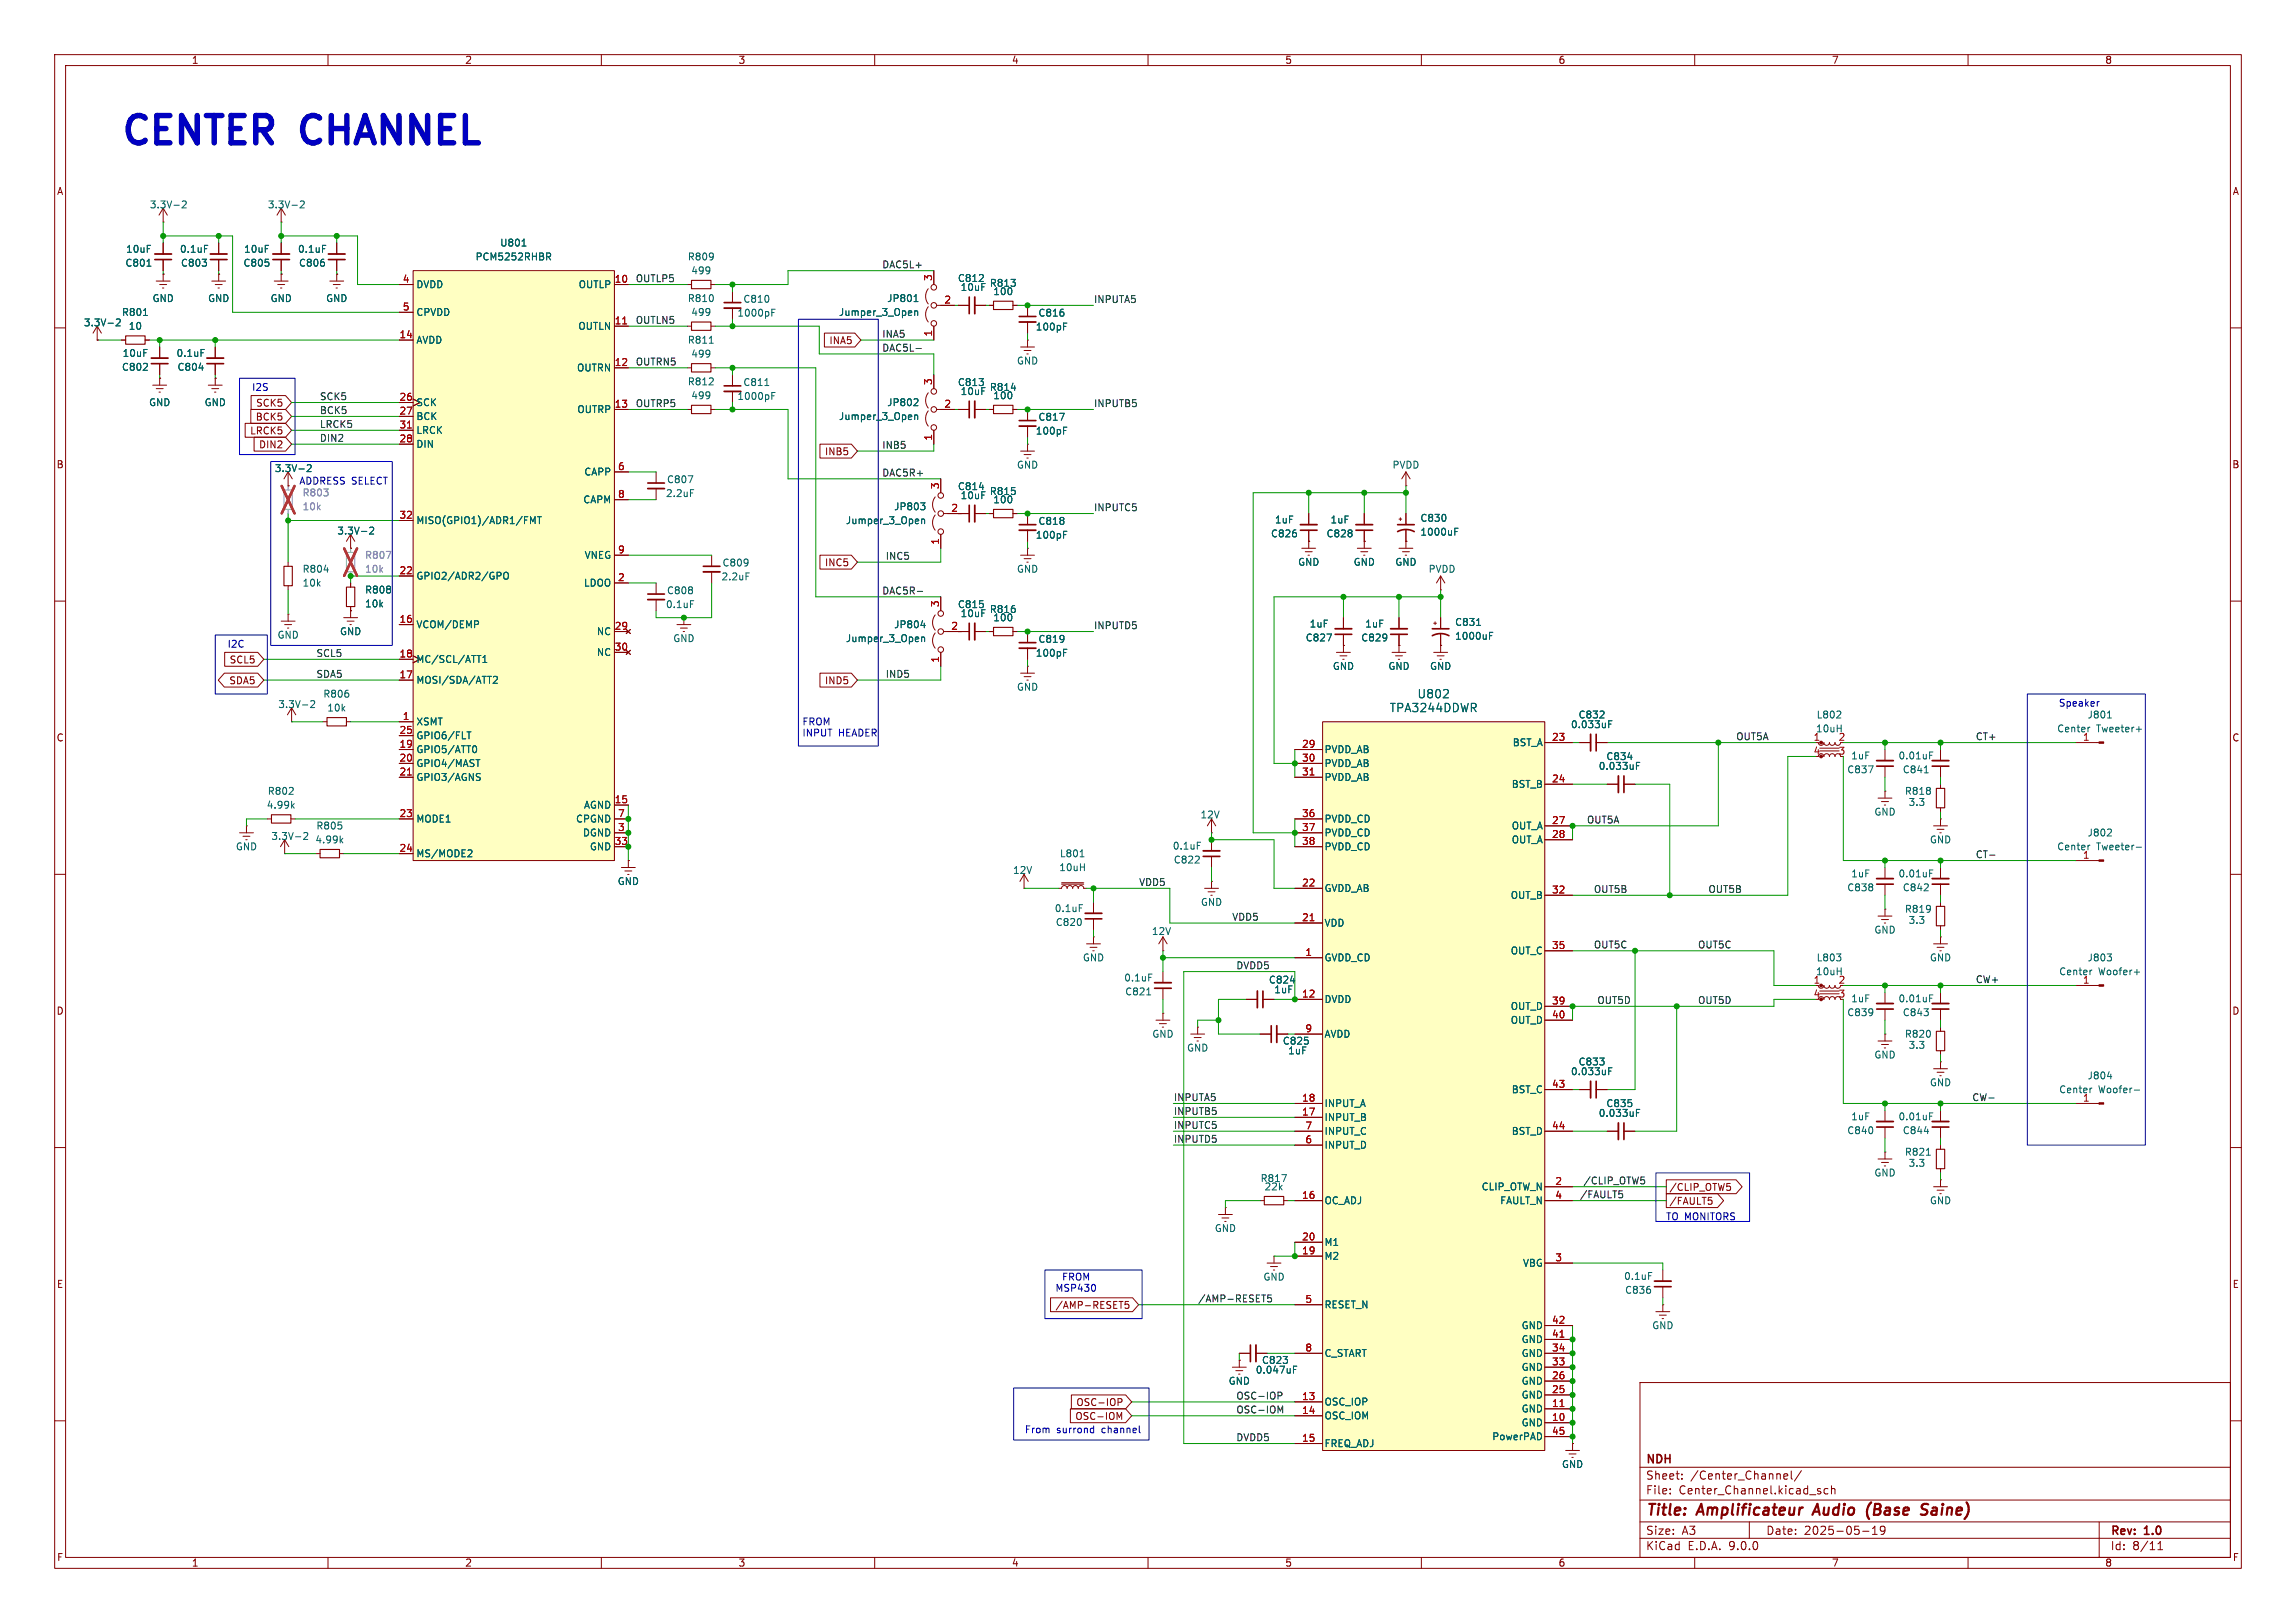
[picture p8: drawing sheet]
<svg xmlns="http://www.w3.org/2000/svg" width="420mm" height="297mm" viewBox="0 0 420 297" stroke-linecap="round" stroke-linejoin="round" font-family="sans-serif">
<defs><g id="words">
<g font-size="7" fill="#0000c2">
<text x="21.5" y="27.9">CENTER</text>
<text x="55.4" y="27.9">CHANNEL</text>
</g>
<g font-size="2.8" fill="#840000">
<text x="301" y="277.9">Title:</text>
<text x="310.6" y="277.9">Amplificateur</text>
<text x="332.7" y="277.9">Audio</text>
<text x="343.1" y="277.9">(Base</text>
<text x="353.9" y="277.9">Saine)</text>
</g>
<g font-size="2.1" fill="#006464">
<text x="254.1" y="130.5">TPA3244DDWR</text>
<text x="259.2" y="128">U802</text>
</g>
<g font-size="2.1" fill="#840000">
<text x="301" y="268.2">NDH</text>
<text x="301" y="273.7">File:</text>
<text x="301" y="271">Sheet:</text>
<text x="307.1" y="273.7">Center_Channel.kicad_sch</text>
<text x="309.2" y="271">/Center_Channel/</text>
<text x="301" y="281.1">Size:</text>
<text x="307.6" y="281.1">A3</text>
<text x="323" y="281.1">Date:</text>
<text x="330" y="281.1">2025-05-19</text>
<text x="386" y="281.3">Rev:</text>
<text x="392.4" y="281.3">1.0</text>
<text x="301" y="283.9">KiCad</text>
<text x="308.7" y="283.9">E.D.A.</text>
<text x="316.3" y="283.9">9.0.0</text>
<text x="386" y="283.9">Id:</text>
<text x="390.1" y="283.9">8/11</text>
</g>
<g font-size="1.8" fill="#840000">
<text x="35" y="11.9">1</text>
<text x="85" y="11.9">2</text>
<text x="135" y="11.9">3</text>
<text x="185" y="11.9">4</text>
<text x="235" y="11.9">5</text>
<text x="285" y="11.9">6</text>
<text x="335" y="11.9">7</text>
<text x="385" y="11.9">8</text>
<text x="10.3" y="35.9">A</text>
<text x="408.3" y="35.9">A</text>
<text x="151.6" y="63.2">INA5</text>
<text x="46.7" y="77.2">BCK5</text>
<text x="46.7" y="74.6">SCK5</text>
<text x="45.7" y="79.7">LRCK5</text>
<text x="47.3" y="82.2">DIN2</text>
<text x="150.8" y="83.5">INB5</text>
<text x="10.3" y="85.9">B</text>
<text x="408.2" y="85.9">B</text>
<text x="150.8" y="103.8">INC5</text>
<text x="41.9" y="125.4">SDA5</text>
<text x="41.9" y="121.6">SCL5</text>
<text x="150.8" y="125.4">IND5</text>
<text x="10.3" y="135.9">C</text>
<text x="408.2" y="135.9">C</text>
<text x="10.3" y="185.9">D</text>
<text x="408.2" y="185.9">D</text>
<text x="305.3" y="220.7">/FAULT5</text>
<text x="305.3" y="218.1">/CLIP_OTW5</text>
<text x="10.3" y="235.9">E</text>
<text x="193" y="239.7">/AMP-RESET5</text>
<text x="408.3" y="235.9">E</text>
<text x="196.8" y="257.5">OSC-IOP</text>
<text x="196.6" y="260">OSC-IOM</text>
<text x="10.3" y="285.9">F</text>
<text x="35" y="286.9">1</text>
<text x="85" y="286.9">2</text>
<text x="135" y="286.9">3</text>
<text x="185" y="286.9">4</text>
<text x="235" y="286.9">5</text>
<text x="285" y="286.9">6</text>
<text x="335" y="286.9">7</text>
<text x="385" y="286.9">8</text>
<text x="408.3" y="285.9">F</text>
</g>
<g font-size="1.8" fill="#006464">
<text x="27.3" y="38.3">3.3V-2</text>
<text x="48.9" y="38.3">3.3V-2</text>
<text x="23" y="46.5">10uF</text>
<text x="32.8" y="46.5">0.1uF</text>
<text x="44.6" y="46.5">10uF</text>
<text x="54.4" y="46.5">0.1uF</text>
<text x="86.9" y="47.9">PCM5252RHBR</text>
<text x="91.4" y="45.3">U801</text>
<text x="125.7" y="47.9">R809</text>
<text x="22.8" y="49">C801</text>
<text x="33" y="49">C803</text>
<text x="44.4" y="49">C805</text>
<text x="54.6" y="49">C806</text>
<text x="76.1" y="52.9">DVDD</text>
<text x="105.8" y="52.9">OUTLP</text>
<text x="126.4" y="50.4">499</text>
<text x="175.1" y="51.8">C812</text>
<text x="175.6" y="53.4">10uF</text>
<text x="181" y="52.7">R813</text>
<text x="15.2" y="59.9">3.3V-2</text>
<text x="22.2" y="58">R801</text>
<text x="27.8" y="55.5">GND</text>
<text x="38" y="55.5">GND</text>
<text x="49.4" y="55.5">GND</text>
<text x="59.6" y="55.5">GND</text>
<text x="76.1" y="58">CPVDD</text>
<text x="125.7" y="55.5">R810</text>
<text x="126.4" y="58">499</text>
<text x="134.8" y="58.1">1000pF</text>
<text x="135.9" y="55.6">C810</text>
<text x="153.4" y="58">Jumper_3_Open</text>
<text x="162.2" y="55.5">JP801</text>
<text x="181.6" y="54.2">100</text>
<text x="189.9" y="58.1">C816</text>
<text x="22.3" y="65.5">10uF</text>
<text x="23.5" y="60.6">10</text>
<text x="32.2" y="65.5">0.1uF</text>
<text x="76.1" y="63.1">AVDD</text>
<text x="105.7" y="60.6">OUTLN</text>
<text x="125.7" y="63.1">R811</text>
<text x="126.4" y="65.6">499</text>
<text x="189.4" y="60.7">100pF</text>
<text x="22.2" y="68">C802</text>
<text x="32.4" y="68">C804</text>
<text x="105.5" y="68.2">OUTRN</text>
<text x="125.7" y="70.7">R812</text>
<text x="135.9" y="70.8">C811</text>
<text x="175.1" y="70.8">C813</text>
<text x="181" y="71.7">R814</text>
<text x="185.9" y="66.9">GND</text>
<text x="27.2" y="74.5">GND</text>
<text x="37.3" y="74.5">GND</text>
<text x="76.1" y="74.5">SCK</text>
<text x="76.1" y="77.1">BCK</text>
<text x="105.5" y="75.8">OUTRP</text>
<text x="126.4" y="73.3">499</text>
<text x="134.8" y="73.4">1000pF</text>
<text x="153.4" y="77.1">Jumper_3_Open</text>
<text x="162.2" y="74.5">JP802</text>
<text x="175.6" y="72.5">10uF</text>
<text x="181.6" y="73.3">100</text>
<text x="189.9" y="77.2">C817</text>
<text x="76.1" y="79.6">LRCK</text>
<text x="76.1" y="82.1">DIN</text>
<text x="189.4" y="79.7">100pF</text>
<text x="50.2" y="86.6">3.3V-2</text>
<text x="106.8" y="87.2">CAPP</text>
<text x="121.9" y="88.6">C807</text>
<text x="175.1" y="89.9">C814</text>
<text x="185.9" y="86">GND</text>
<text x="254.6" y="86">PVDD</text>
<text x="106.6" y="92.3">CAPM</text>
<text x="121.7" y="91.2">2.2uF</text>
<text x="163.5" y="93.6">JP803</text>
<text x="175.6" y="91.5">10uF</text>
<text x="181" y="90.8">R815</text>
<text x="181.6" y="92.3">100</text>
<text x="233.1" y="96">1uF</text>
<text x="243.3" y="96">1uF</text>
<text x="259.7" y="95.7">C830</text>
<text x="61.6" y="98">3.3V-2</text>
<text x="76.1" y="96.1">MISO(GPIO1)/ADR1/FMT</text>
<text x="154.6" y="96.1">Jumper_3_Open</text>
<text x="189.4" y="98.8">100pF</text>
<text x="189.9" y="96.2">C818</text>
<text x="232.4" y="98.5">C826</text>
<text x="242.6" y="98.5">C828</text>
<text x="259.7" y="98.2">1000uF</text>
<text x="55.3" y="105">R804</text>
<text x="55.3" y="107.5">10k</text>
<text x="76.1" y="106.3">GPIO2/ADR2/GPO</text>
<text x="106.7" y="107.5">LDOO</text>
<text x="106.8" y="102.5">VNEG</text>
<text x="131.9" y="106.4">2.2uF</text>
<text x="132.1" y="103.9">C809</text>
<text x="185.9" y="105">GND</text>
<text x="237.4" y="103.7">GND</text>
<text x="247.5" y="103.7">GND</text>
<text x="255.1" y="103.7">GND</text>
<text x="261.2" y="105">PVDD</text>
<text x="66.7" y="108.8">R808</text>
<text x="66.7" y="111.4">10k</text>
<text x="121.7" y="111.5">0.1uF</text>
<text x="121.9" y="108.9">C808</text>
<text x="175.1" y="111.5">C815</text>
<text x="175.6" y="113.1">10uF</text>
<text x="181" y="112.4">R816</text>
<text x="181.6" y="113.9">100</text>
<text x="50.7" y="117.1">GND</text>
<text x="62.1" y="116.4">GND</text>
<text x="76.1" y="115.2">VCOM/DEMP</text>
<text x="109.1" y="116.4">NC</text>
<text x="123.1" y="117.7">GND</text>
<text x="154.6" y="117.7">Jumper_3_Open</text>
<text x="163.5" y="115.2">JP804</text>
<text x="189.9" y="117.8">C819</text>
<text x="238.7" y="117.6">C827</text>
<text x="239.5" y="115">1uF</text>
<text x="248.9" y="117.6">C829</text>
<text x="249.6" y="115">1uF</text>
<text x="266.1" y="114.7">C831</text>
<text x="266.1" y="117.3">1000uF</text>
<text x="76.1" y="121.5">MC/SCL/ATT1</text>
<text x="76.1" y="125.3">MOSI/SDA/ATT2</text>
<text x="109.1" y="120.2">NC</text>
<text x="189.4" y="120.4">100pF</text>
<text x="243.7" y="122.8">GND</text>
<text x="253.9" y="122.8">GND</text>
<text x="261.5" y="122.8">GND</text>
<text x="50.8" y="129.8">3.3V-2</text>
<text x="59" y="127.9">R806</text>
<text x="59.8" y="130.4">10k</text>
<text x="185.9" y="126.6">GND</text>
<text x="288.7" y="131.7">C832</text>
<text x="332.2" y="131.7">L802</text>
<text x="381.8" y="131.7">J801</text>
<text x="76.1" y="132.9">XSMT</text>
<text x="76.1" y="135.5">GPIO6/FLT</text>
<text x="276.6" y="136.8">BST_A</text>
<text x="287.3" y="133.5">0.033uF</text>
<text x="332.1" y="134.2">10uH</text>
<text x="376.2" y="134.2">Center</text>
<text x="380.9" y="135.6">1</text>
<text x="383.5" y="134.2">Tweeter+</text>
<text x="76.1" y="138">GPIO5/ATT0</text>
<text x="76.1" y="140.6">GPIO4/MAST</text>
<text x="76.1" y="143.1">GPIO3/AGNS</text>
<text x="242.2" y="138">PVDD_AB</text>
<text x="242.2" y="140.6">PVDD_AB</text>
<text x="242.2" y="143.1">PVDD_AB</text>
<text x="292.3" y="141.1">0.033uF</text>
<text x="293.7" y="139.3">C834</text>
<text x="337.8" y="141.7">C837</text>
<text x="338.5" y="139.2">1uF</text>
<text x="347.2" y="139.2">0.01uF</text>
<text x="348" y="141.7">C841</text>
<text x="48.7" y="148.2">4.99k</text>
<text x="48.9" y="145.6">R802</text>
<text x="106.7" y="148.2">AGND</text>
<text x="219.5" y="150">12V</text>
<text x="276.4" y="144.4">BST_B</text>
<text x="342.8" y="149.5">GND</text>
<text x="348.4" y="145.6">R818</text>
<text x="349" y="147.7">3.3</text>
<text x="43" y="155.8">GND</text>
<text x="49.5" y="153.9">3.3V-2</text>
<text x="57.6" y="154.5">4.99k</text>
<text x="57.8" y="152">R805</text>
<text x="76.1" y="150.7">MODE1</text>
<text x="105.3" y="150.7">CPGND</text>
<text x="106.5" y="153.3">DGND</text>
<text x="107.8" y="155.8">GND</text>
<text x="214.4" y="155.7">0.1uF</text>
<text x="242.2" y="150.7">PVDD_CD</text>
<text x="242.2" y="153.3">PVDD_CD</text>
<text x="242.2" y="155.8">PVDD_CD</text>
<text x="276.4" y="152">OUT_A</text>
<text x="276.4" y="154.5">OUT_A</text>
<text x="352.9" y="154.5">GND</text>
<text x="376.2" y="155.8">Center</text>
<text x="381.8" y="153.3">J802</text>
<text x="383.5" y="155.8">Tweeter-</text>
<text x="76.1" y="157.1">MS/MODE2</text>
<text x="185.2" y="160.1">12V</text>
<text x="193.7" y="159.6">10uH</text>
<text x="193.8" y="157.1">L801</text>
<text x="214.6" y="158.2">C822</text>
<text x="338.5" y="160.8">1uF</text>
<text x="347.2" y="160.8">0.01uF</text>
<text x="380.9" y="157.2">1</text>
<text x="112.9" y="162.2">GND</text>
<text x="192.8" y="167.1">0.1uF</text>
<text x="219.6" y="166">GND</text>
<text x="242.2" y="163.4">GVDD_AB</text>
<text x="276.3" y="164.7">OUT_B</text>
<text x="337.8" y="163.3">C838</text>
<text x="348" y="163.3">C842</text>
<text x="348.4" y="167.2">R819</text>
<text x="193" y="169.6">C820</text>
<text x="210.6" y="171.3">12V</text>
<text x="242.2" y="169.8">VDD</text>
<text x="342.8" y="171">GND</text>
<text x="349" y="169.3">3.3</text>
<text x="198" y="176.1">GND</text>
<text x="205.5" y="179.8">0.1uF</text>
<text x="242.2" y="176.1">GVDD_CD</text>
<text x="276.3" y="174.9">OUT_C</text>
<text x="332.1" y="178.7">10uH</text>
<text x="332.2" y="176.1">L803</text>
<text x="352.9" y="176.1">GND</text>
<text x="376.6" y="178.7">Center</text>
<text x="381.8" y="176.1">J803</text>
<text x="383.9" y="178.7">Woofer+</text>
<text x="205.7" y="182.3">C821</text>
<text x="232" y="180.2">C824</text>
<text x="233" y="182">1uF</text>
<text x="242.2" y="183.7">DVDD</text>
<text x="276.3" y="185">OUT_D</text>
<text x="338.5" y="183.6">1uF</text>
<text x="347.2" y="183.6">0.01uF</text>
<text x="380.9" y="180.1">1</text>
<text x="210.7" y="190.1">GND</text>
<text x="234.6" y="191.4">C825</text>
<text x="242.2" y="190.1">AVDD</text>
<text x="276.3" y="187.6">OUT_D</text>
<text x="337.8" y="186.2">C839</text>
<text x="348" y="186.2">C843</text>
<text x="348.4" y="190.1">R820</text>
<text x="217" y="192.6">GND</text>
<text x="235.5" y="193.1">1uF</text>
<text x="287.3" y="197">0.033uF</text>
<text x="288.7" y="195.2">C833</text>
<text x="342.8" y="193.9">GND</text>
<text x="349" y="192.1">3.3</text>
<text x="381.8" y="197.7">J804</text>
<text x="242.2" y="202.8">INPUT_A</text>
<text x="276.4" y="200.3">BST_C</text>
<text x="293.7" y="202.8">C835</text>
<text x="352.9" y="199">GND</text>
<text x="376.6" y="200.3">Center</text>
<text x="380.9" y="201.7">1</text>
<text x="383.9" y="200.3">Woofer-</text>
<text x="242.2" y="205.3">INPUT_B</text>
<text x="242.2" y="207.9">INPUT_C</text>
<text x="276.4" y="207.9">BST_D</text>
<text x="292.3" y="204.6">0.033uF</text>
<text x="337.8" y="207.7">C840</text>
<text x="338.5" y="205.2">1uF</text>
<text x="347.2" y="205.2">0.01uF</text>
<text x="348" y="207.7">C844</text>
<text x="242.2" y="210.4">INPUT_D</text>
<text x="342.8" y="215.5">GND</text>
<text x="348.4" y="211.7">R821</text>
<text x="349" y="213.7">3.3</text>
<text x="230.5" y="216.5">R817</text>
<text x="231.2" y="218">22k</text>
<text x="242.2" y="220.6">OC_ADJ</text>
<text x="270.9" y="218">CLIP_OTW_N</text>
<text x="274.3" y="220.6">FAULT_N</text>
<text x="352.9" y="220.6">GND</text>
<text x="222.1" y="225.7">GND</text>
<text x="242.2" y="228.2">M1</text>
<text x="242.2" y="230.7">M2</text>
<text x="278.5" y="232">VBG</text>
<text x="231" y="234.5">GND</text>
<text x="242.2" y="239.6">RESET_N</text>
<text x="297" y="234.4">0.1uF</text>
<text x="297.2" y="237">C836</text>
<text x="278.2" y="243.4">GND</text>
<text x="278.2" y="246">GND</text>
<text x="302.1" y="243.4">GND</text>
<text x="229.6" y="251.6">0.047uF</text>
<text x="230.7" y="249.8">C823</text>
<text x="242.2" y="248.5">C_START</text>
<text x="278.2" y="248.5">GND</text>
<text x="278.2" y="251.1">GND</text>
<text x="224.7" y="253.6">GND</text>
<text x="242.2" y="257.4">OSC_IOP</text>
<text x="278.2" y="253.6">GND</text>
<text x="278.2" y="256.1">GND</text>
<text x="242.2" y="259.9">OSC_IOM</text>
<text x="272.9" y="263.8">PowerPAD</text>
<text x="278.2" y="258.7">GND</text>
<text x="278.2" y="261.2">GND</text>
<text x="242.2" y="265">FREQ_ADJ</text>
<text x="285.6" y="268.8">GND</text>
</g>
<g font-size="1.8" fill="#a90000">
<text x="73.6" y="51.8">4</text>
<text x="112.4" y="51.8">10</text>
<text x="170.6" y="51.5" transform="rotate(-90 170.6 51.5)">3</text>
<text x="73.6" y="56.9">5</text>
<text x="112.4" y="59.4">11</text>
<text x="172.6" y="55.6">2</text>
<text x="73" y="62">14</text>
<text x="170.6" y="61.7" transform="rotate(-90 170.6 61.7)">1</text>
<text x="112.4" y="67.1">12</text>
<text x="170.6" y="70.6" transform="rotate(-90 170.6 70.6)">3</text>
<text x="73" y="73.4">26</text>
<text x="73" y="75.9">27</text>
<text x="112.4" y="74.7">13</text>
<text x="172.6" y="74.7">2</text>
<text x="73" y="78.5">31</text>
<text x="73" y="81">28</text>
<text x="170.6" y="80.7" transform="rotate(-90 170.6 80.7)">1</text>
<text x="113" y="86.1">6</text>
<text x="171.8" y="89.6" transform="rotate(-90 171.8 89.6)">3</text>
<text x="73" y="95">32</text>
<text x="113" y="91.2">8</text>
<text x="173.9" y="93.7">2</text>
<text x="113" y="101.3">9</text>
<text x="171.8" y="99.8" transform="rotate(-90 171.8 99.8)">1</text>
<text x="73" y="105.2">22</text>
<text x="113" y="106.4">2</text>
<text x="171.8" y="111.2" transform="rotate(-90 171.8 111.2)">3</text>
<text x="73" y="114">16</text>
<text x="112.4" y="115.3">29</text>
<text x="112.4" y="119.1">30</text>
<text x="173.9" y="115.3">2</text>
<text x="73" y="120.4">18</text>
<text x="73" y="124.2">17</text>
<text x="171.8" y="121.4" transform="rotate(-90 171.8 121.4)">1</text>
<text x="73.6" y="131.8">1</text>
<text x="73" y="134.4">25</text>
<text x="73" y="136.9">19</text>
<text x="238.1" y="136.9">29</text>
<text x="283.8" y="135.6">23</text>
<text x="331.7" y="135.6">1</text>
<text x="336.2" y="135.6">2</text>
<text x="73" y="139.4">20</text>
<text x="73" y="142">21</text>
<text x="238.1" y="139.4">30</text>
<text x="238.1" y="142">31</text>
<text x="283.8" y="143.3">24</text>
<text x="331.7" y="138.2">4</text>
<text x="336.2" y="138.2">3</text>
<text x="73" y="149.6">23</text>
<text x="112.4" y="147.1">15</text>
<text x="113" y="149.6">7</text>
<text x="238.1" y="149.6">36</text>
<text x="73" y="156">24</text>
<text x="112.4" y="154.7">33</text>
<text x="113" y="152.1">3</text>
<text x="238.1" y="152.1">37</text>
<text x="238.1" y="154.7">38</text>
<text x="283.8" y="150.9">27</text>
<text x="283.8" y="153.4">28</text>
<text x="238.1" y="162.3">22</text>
<text x="283.8" y="163.6">32</text>
<text x="238.1" y="168.7">21</text>
<text x="283.8" y="173.7">35</text>
<text x="238.7" y="175">1</text>
<text x="238.1" y="182.6">12</text>
<text x="283.8" y="183.9">39</text>
<text x="331.7" y="180.1">1</text>
<text x="331.7" y="182.6">4</text>
<text x="336.2" y="180.1">2</text>
<text x="336.2" y="182.6">3</text>
<text x="238.7" y="189">9</text>
<text x="283.8" y="186.4">40</text>
<text x="238.1" y="201.7">18</text>
<text x="283.8" y="199.1">43</text>
<text x="238.1" y="204.2">17</text>
<text x="238.7" y="206.8">7</text>
<text x="238.7" y="209.3">6</text>
<text x="283.8" y="206.8">44</text>
<text x="238.1" y="219.5">16</text>
<text x="284.4" y="216.9">2</text>
<text x="284.4" y="219.5">4</text>
<text x="238.1" y="227.1">20</text>
<text x="238.1" y="229.6">19</text>
<text x="284.4" y="230.9">3</text>
<text x="238.7" y="238.5">5</text>
<text x="283.8" y="242.3">42</text>
<text x="283.8" y="244.9">41</text>
<text x="238.7" y="247.4">8</text>
<text x="283.8" y="247.4">34</text>
<text x="283.8" y="249.9">33</text>
<text x="238.1" y="256.3">13</text>
<text x="283.8" y="252.5">26</text>
<text x="283.8" y="255">25</text>
<text x="283.8" y="257.6">11</text>
<text x="238.1" y="258.8">14</text>
<text x="238.1" y="263.9">15</text>
<text x="283.8" y="260.1">10</text>
<text x="283.8" y="262.6">45</text>
</g>
<g font-size="1.8" fill="#0f0f0f">
<text x="116.2" y="51.7">OUTLP5</text>
<text x="161.3" y="49.2">DAC5L+</text>
<text x="116.2" y="59.3">OUTLN5</text>
<text x="200" y="55.5">INPUTA5</text>
<text x="161.3" y="64.4">DAC5L-</text>
<text x="161.3" y="61.9">INA5</text>
<text x="116.2" y="67">OUTRN5</text>
<text x="58.4" y="75.9">BCK5</text>
<text x="58.4" y="73.3">SCK5</text>
<text x="116.2" y="74.6">OUTRP5</text>
<text x="200" y="74.6">INPUTB5</text>
<text x="58.4" y="78.4">LRCK5</text>
<text x="58.4" y="80.9">DIN2</text>
<text x="161.3" y="82.2">INB5</text>
<text x="161.3" y="87.3">DAC5R+</text>
<text x="200" y="93.6">INPUTC5</text>
<text x="161.9" y="102.5">INC5</text>
<text x="161.3" y="108.9">DAC5R-</text>
<text x="200" y="115.2">INPUTD5</text>
<text x="57.8" y="120.3">SCL5</text>
<text x="57.8" y="124.1">SDA5</text>
<text x="161.9" y="124.1">IND5</text>
<text x="317.5" y="135.5">OUT5A</text>
<text x="361.3" y="135.5">CT+</text>
<text x="290.2" y="150.8">OUT5A</text>
<text x="361.3" y="157.1">CT-</text>
<text x="208.3" y="162.2">VDD5</text>
<text x="291.5" y="163.5">OUT5B</text>
<text x="312.4" y="163.5">OUT5B</text>
<text x="225.3" y="168.6">VDD5</text>
<text x="291.5" y="173.6">OUT5C</text>
<text x="310.5" y="173.6">OUT5C</text>
<text x="226.1" y="177.5">DVDD5</text>
<text x="361.3" y="180">CW+</text>
<text x="292.1" y="183.8">OUT5D</text>
<text x="310.5" y="183.8">OUT5D</text>
<text x="214.6" y="201.6">INPUTA5</text>
<text x="360.7" y="201.6">CW-</text>
<text x="214.6" y="204.1">INPUTB5</text>
<text x="214.6" y="209.2">INPUTD5</text>
<text x="214.6" y="206.7">INPUTC5</text>
<text x="288.9" y="219.4">/FAULT5</text>
<text x="289.6" y="216.8">/CLIP_OTW5</text>
<text x="219.1" y="238.4">/AMP-RESET5</text>
<text x="226.1" y="256.2">OSC-IOP</text>
<text x="226.1" y="263.8">DVDD5</text>
<text x="226.1" y="258.7">OSC-IOM</text>
</g>
<g font-size="1.8" fill="#0000c2">
<text x="46" y="71.7">I2S</text>
<text x="54.7" y="88.9">ADDRESS SELECT</text>
<text x="41.5" y="118.7">I2C</text>
<text x="376.5" y="129.5">Speaker</text>
<text x="146.7" y="132.9">FROM</text>
<text x="146.7" y="135">INPUT</text>
<text x="153.4" y="135">HEADER</text>
<text x="304.7" y="223.5">TO MONITORS</text>
<text x="193" y="236.6">MSP430</text>
<text x="194.2" y="234.5">FROM</text>
<text x="187.4" y="262.5">From</text>
<text x="193.3" y="262.5">surrond</text>
<text x="201.6" y="262.5">channel</text>
</g>
<g font-size="1.8" fill="#989898">
<text x="55.3" y="91">R803</text>
<text x="55.3" y="93.6">10k</text>
<text x="66.7" y="102.5">R807</text>
<text x="66.7" y="105">10k</text>
</g>
</g></defs>
<g fill="none" stroke="#840000" stroke-width=".18">
<path d="M10 10h400v277h-400zM12 12h396v273h-396zM60 10v2M110 10v2M160 10v2M210 10v2M260 10v2M310 10v2M360 10v2M29.8 38.1l-.7 1.3M29.8 38.1l.8 1.3M29.8 38.1v2.5"/>
<path d="M51.4 38.1l-.7 1.3M51.4 38.1l.8 1.3M51.4 38.1v2.5M29.8 40.6h.1M50.2 51.4h2.5M50.8 52.1h1.3M51.3 52.7h.3M51.4 40.6h.1M51.4 50.2h.1M51.4 44.5v2M51.4 47.5v2M51.4 50.2v1.2"/>
<path d="M60.3 51.4h2.6M61 52.1h1.2M61.5 52.7h.2M61.6 50.2h.1M61.6 44.5v2M61.6 47.5v2M61.6 50.2v1.2M125.7 59.7h.8M130 59.7h.8M134 53.3v2.1M134 56.4v2M10 60h2"/>
<path d="M125.7 67.3h.8M125.7 74.9h.8M130 67.3h.8M130 74.9h.8M134 68.6v2M134 71.6v2.1M408 60h2M120 86.4v2M120 89.4v2M171.1 94.2a2.26 2.26 0 0 0 0 2.8M171.1 90.9a2.26 2.26 0 0 0 0 2.8M172.1 87.6v2.6"/>
<path d="M172.1 97.8v2.5M172.6 94h3.3M181 94h.7M185.3 94h.8M255.9 95h.5M256.2 94.7v.6M257.2 88.9h.1M257.2 86.4l-.8 1.2M257.2 86.4l.7 1.2M257.2 86.4v2.5M257.2 94v2M257.2 97v2.1"/>
<path d="M10 110h2M120 106.7v2M120 109.7v2.1M123.8 114.3h2.6M124.5 114.9h1.2M125 115.6h.2M125.1 113h.1M125.1 113v1.3M130.2 101.6v2M130.2 104.6v2.1M171.1 115.8a2.26 2.26 0 0 0 0 2.8M171.1 112.5a2.26 2.26 0 0 0 0 2.8"/>
<path d="M172.1 109.2v2.6M172.1 119.4v2.5M172.6 115.6h3.3M186.7 101.6h2.5M187.3 102.2h1.3M187.8 102.9h.3M188 100.3h.1M188 100.3v1.3M244.5 119.4h2.5M245.7 118.1h.1M245.7 113v2.1M245.7 116.1v3.3"/>
<path d="M254.6 119.4h2.6M255.9 118.1h.1M255.9 113v2.1M255.9 116.1v3.3M262.3 119.4h2.5M263.5 118.1h.1M263.5 118.1v1.3M408 110h2M53.3 132.1h.1M53.3 129.5l-.7 1.3M53.3 129.5l.8 1.3M53.3 129.5v2.6"/>
<path d="M59.1 132.1h.7M63.4 132.1h.7M245.1 120h1.3M245.6 120.7h.3M255.3 120h1.2M255.8 120.7h.2M262.9 120h1.3M263.4 120.7h.3M379.7 135.9h4.2M10 160h2M43.8 152.4h2.6M44.4 153h1.3"/>
<path d="M45 153.7h.2M45.1 151.1h.1M45.1 151.1v1.3M48.9 149.9h.8M52.1 156.2h.1M52.1 153.7l-.8 1.2M52.1 153.7l.7 1.2M52.1 153.7v2.5M53.2 149.9h.8M57.8 156.2h.7M62.1 156.2h.8M113.7 158.8h2.5"/>
<path d="M114.3 159.4h1.3M114.9 157.5h.1M114.9 157.5v1.3M355 158.8v2M379.7 157.5h4.2M408 160h2M114.8 160h.3M343.5 167.6h2.6M344.2 168.3h1.2M344.7 168.9h.2M344.8 166.4h.1M344.8 166.4v1.2"/>
<path d="M353.7 172.7h2.5M354.3 173.4h1.3M354.8 174h.3M355 171.5h.1M355 161.8v2M355 171.5v1.2M217.8 189.2h2.5M218.4 189.9h1.3M218.9 190.5h.3M219.1 188h.1M219.1 188v1.2M228 182.9h2"/>
<path d="M230.5 189.2h2M231 182.9h2M233.6 189.2h2M288.9 199.4h2.1M292 199.4h2M332.6 180.3l.2 .4 .3 .1 .4-.1 .1-.4 .1 .4 .4 .1 .4-.1 .1-.4 .4 .5h.4l.3-.5 .1 .4 .5 .1 .3-.1 .1-.4M332.6 182.9l.2-.4 .3-.1 .4 .1 .1 .4 .1-.3 .3-.2 .5 .1 .1 .4 .3-.4 .4-.1 .4 .5 .1-.4 .5-.1 .3 .2 .1 .3M332.9 181.4h3.5M332.9 181.9h3.5M343.5 190.5h2.6M344.2 191.1h1.2M344.7 191.8h.2"/>
<path d="M344.8 189.2h.1M344.8 181.6v2M344.8 184.7v2M344.8 189.2v1.3M353.7 195.6h2.5M354.3 196.2h1.3M354.8 196.9h.3M355 194.3h.1M355 181.6v2M355 184.7v2M355 188v.7M355 192.3v.7"/>
<path d="M355 194.3v1.3M379.7 180.3h4.2M10 210h2M294 207h2M297.1 207h2M343.5 212.1h2.6M344.2 212.7h1.2M344.7 213.4h.2M344.8 210.8h.1M344.8 203.2v2M344.8 206.2v2.1M344.8 210.8v1.3"/>
<path d="M379.7 201.9h4.2M408 210h2M231.8 231.1h2.5M232.4 231.8h1.3M232.9 232.4h.3M233 229.9h.1M233 229.9v1.2M304.2 238.8h.1M304.2 232.4v2M304.2 235.5v2M304.2 238.8v1.2M225.4 250.2h2.6"/>
<path d="M226.1 250.8h1.2M226.6 251.5h.2M226.7 248.9h.1M226.7 248.9v1.3M300 253h108v32h-108zM302.9 240h2.5M303.5 240.7h1.3M304 241.3h.3M10 260h2M300 278.5h108M300 274.5h108M300 268.5h108"/>
<path d="M305.5 273.2v.2M305.5 272.5v.1M307.7 270.5v.2M307.7 269.8v.1M320 278.5v3M326.3 270.5l.2 .2 .4-.1M326.3 269.9l.2-.2h.3l.2 .2v.1l-.7 .2M327.7 269.2v1.3l.2 .2M329.5 269.1l-1.3 1.9M332.7 272.9l.3 .1 .1 .2-.2 .2h-.3M332.7 272.4l.3 .1M334.4 272.5l-.5-.1-.2 .3v.4l.1 .2h.6"/>
<path d="M335 272.5l.2-.1 .4 .1 .1 .9M335 271.9v1.5M342.5 279.7l.4-.4v1.5M344 279.4l-.1 .5 .2 .2 .4 .1 .3-.3M344.7 279.4a.99 .99 0 0 1-.3 1.4h-.3M384 278.5v6.5M408 260h2M60 285v2M110 285v2M160 285v2M210 285v2M260 285v2"/>
<path d="M300 281.5h108M310 285v2M340.7 280.2h1.2M342.5 280.8h.9M360 285v2M394.7 283.6h.9M394.7 282.5l.5-.4v1.5"/>
<circle cx="172.1" cy="97.3" r=".51"/>
<circle cx="172.1" cy="94" r=".51"/>
<circle cx="172.1" cy="90.7" r=".51"/>
<circle cx="172.1" cy="115.6" r=".51"/>
<circle cx="172.1" cy="118.9" r=".51"/>
<circle cx="172.1" cy="112.3" r=".51"/>
</g>
<path d="M329.6 275.9h.2M332.4 275.2l-.9 2M341.6 277.4l.3 .6M342.3 274.9l-.5 .6-.3 .8M351.7 276.1l.5 .2a.49 .49 0 0 1 .4 .5 .49 .49 0 0 1-.5 .4h-.5M351.8 275.3l.2-.1 .7 .1" fill="none" stroke="#840000" stroke-width=".4"/>
<path d="M126.5 58.9h3.5v1.6h-3.5zM126.5 66.5h3.5v1.6h-3.5zM126.5 74.2h3.5v1.5h-3.5zM181.7 93.2h3.6v1.5h-3.6zM59.8 131.3h3.6v1.5h-3.6zM49.7 149.1h3.5v1.5h-3.5zM58.5 155.4h3.6v1.6h-3.6zM354.2 188.7h1.5v3.6h-1.5z" fill="none" stroke="#840000" stroke-width=".2"/>
<g fill="none" stroke="#840000" stroke-width=".3">
<path d="M49.9 47.5h3.1M60.1 47.5h3M132.5 55.4h3M132.5 70.6h3M118.5 88.4h3M255.7 97.3a3.2 3.2 0 0 1 3 0M255.7 96h3M118.5 108.7h3M128.7 103.6h3M244.2 116.1h3.1M254.4 116.1h3M353.4 161.8h3.1"/>
<path d="M231 181.4v3M232.5 187.7v3.1M292 197.9v3M343.3 184.7h3M353.4 184.7h3.1M297.1 205.5v3M343.3 206.2h3M302.6 235.5h3.1"/>
</g>
<g fill="none" stroke="#840000" stroke-width=".33">
<path d="M49.9 46.5h3.1M60.1 46.5h3M132.5 56.4h3M132.5 71.6h3M118.5 89.4h3M118.5 109.7h3M128.7 104.6h3M244.2 115.1h3.1M254.4 115.1h3M353.4 160.8h3.1M230 181.4v3M233.6 187.7v3.1"/>
<path d="M291 197.9v3M343.3 183.6h3M353.4 183.6h3.1M296 205.5v3M343.3 205.2h3M302.6 234.4h3.1"/>
</g>
<g fill="none" stroke="#006464" stroke-width=".18">
<path d="M33.3 36.9l.5-.1 .3 .3-.8 .9h.8M54.9 36.9l.5-.1 .3 .3-.8 .9h.8M59 44.9h.6M141.2 57.2h.4M141.2 56.6h.6M129.8 62.8h.7M139.9 70.6h.7M141.2 72.4h.4M141.2 71.8h.6M125.9 87.1h.8l-.5 1.2M126.3 89.6h.6M168.4 92h.8l-.4 .5"/>
<path d="M168.6 95v.8M168.6 95.1l.2-.1h.3v.8M169 92.5l.2 .2v.3l-.2 .3M266.1 97.3h.4M266.1 96.7h.6M126.3 109.9h.6M136.5 104.8h.6M168.5 114.5h.8M168.6 116.6v.8M168.6 116.7l.2-.1h.3v.8M169.1 114v.9M242.7 116h.9l-.6 1.3"/>
<path d="M56.8 128.3l.5-.1 .3 .4-.8 .9h.8M382.3 133.1h-.2M385.5 131.4h.7M390.8 133.4h.9M53.5 147.4l.3 .5M53.8 147.1l-.5 .4M55.6 152.5l.5-.2 .2 .4-.8 .9h.8M62.4 153.8l.3 .4M62.7 153.4l-.5 .5M353 159.8h.4M353 159.2h.6M382.3 154.7h-.2"/>
<path d="M386.1 151.8l.1 .2v.3l-.8 .7h.8M390.8 155h.9M236.1 179.5h.7M335.9 174.6h.8l-.4 .5M336.7 175.2v.5M382.7 177.5l-.3 .1M385.4 174.6h.8l-.4 .5M386.1 175.1l.1 .2-.1 .5M390.4 177.9h1M294.3 196h.4M294.3 195.4h.6M353 182.7h.4"/>
<path d="M353 182.1h.6M382.7 199.1l-.3 .1M385.5 197h.8M390.4 199.5h1M299.3 203.6h.5M299.3 203h.6M301.6 232.9h.6"/>
</g>
<g fill="#840000" stroke="#840000" stroke-width=".18">
<path d="M383.9 180.2h.9v.3h-.9z"/>
<path d="M383.9 201.8h.9v.3h-.9z"/>
<path d="M383.9 157.4h.9v.2h-.9z"/>
<path d="M383.9 135.8h.9v.2h-.9z"/>
<circle cx="333.1" cy="180.3" r=".25"/>
<circle cx="333.1" cy="182.9" r=".25"/>
</g>
<path d="M75.6 49.5h36.8v108h-36.8z" fill="#ffffc2"/>
<g fill="none" stroke="#840000" stroke-width=".18">
<path d="M17.8 59.7l-.8 1.3M17.8 59.7l.7 1.3M17.8 59.7v2.5M28.6 51.4h2.5M29.2 52.1h1.3M29.7 52.7h.3M29.8 50.2h.1M29.8 50.2v1.2M38.7 51.4h2.6M39.4 52.1h1.2M39.9 52.7h.2M40 50.2h.1"/>
<path d="M40 44.5v2M40 47.5v2M40 50.2v1.2M73 52.1h2.6M73 57.2h2.6M75.6 49.5h36.8v108h-36.8zM112.4 52.1h2.5M112.4 59.7h2.5M125.7 52.1h.8M130 52.1h.8M169.8 56.1a2.26 2.26 0 0 0 0 2.8M169.8 52.8a2.26 2.26 0 0 0 0 2.8"/>
<path d="M170.8 49.5v2.6M170.8 59.7v2.5M171.3 55.9h3.3M17.8 62.2h.1M22.2 62.2h.8M26.5 62.2h.8M29.2 63.5v2M29.2 66.5v2.1M38.1 70.5h2.5M38.7 71.1h1.3M39.2 71.8h.3M39.4 69.2h.1"/>
<path d="M39.4 63.5v2M39.4 66.5v2.1M39.4 69.2v1.3M73 62.2h2.6M73 73.7h2.6M73 76.2h2.6M73 78.7h2.6M112.4 67.3h2.5M112.4 74.9h2.5M169.8 75.2a2.26 2.26 0 0 0 0 2.8M169.8 71.9a2.26 2.26 0 0 0 0 2.8M170.8 68.6v2.5"/>
<path d="M170.8 78.7v2.6M171.3 74.9h3.3M73 81.3h2.6M73 95.3h2.6M112.4 86.4h2.5M112.4 91.4h2.5M239.4 99.1h.1M239.4 94v2M239.4 97v3.3M249.6 99.1h.1M249.6 94v2M249.6 97v3.3"/>
<path d="M257.2 99.1h.1M257.2 99.1v1.2M73 105.4h2.6M73 114.3h2.6M112.4 101.6h2.5M112.4 106.7h2.5M112.4 115.6h2.5M112.4 119.4h2.5M114.6 115.2l.7 .8M114.6 119l.7 .8M115.3 115.2l-.7 .8M115.3 119l-.7 .8"/>
<path d="M238.1 100.3h2.6M238.8 101h1.2M239.3 101.6h.2M248.3 100.3h2.5M248.9 101h1.3M249.4 101.6h.3M255.9 100.3h2.5M256.5 101h1.3M257 101.6h.3M262.3 114h.5M262.5 113.8v.5M263.5 108h.1"/>
<path d="M263.5 105.4l-.7 1.3M263.5 105.4l.8 1.3M263.5 105.4v2.6M263.5 113v2.1M263.5 116.1v2M73 120.7h2.6M73 124.5h2.6M73 132.1h2.6M73 134.6h2.6M73 137.2h2.6M73 139.7h2.6M75.6 120l1.2 .7-1.2 .6"/>
<path d="M73 142.2h2.6M73 149.9h2.6M73 156.2h2.6M112.4 149.9h2.5M112.4 147.3h2.5M112.4 152.4h2.5M112.4 154.9h2.5"/>
<circle cx="170.8" cy="59.2" r=".51"/>
<circle cx="170.8" cy="55.9" r=".51"/>
<circle cx="170.8" cy="52.6" r=".51"/>
<circle cx="170.8" cy="74.9" r=".51"/>
<circle cx="170.8" cy="71.6" r=".51"/>
<circle cx="170.8" cy="78.2" r=".51"/>
</g>
<path d="M113.9 59.3h.7M74.5 78.3h.8M74.5 141.8h.8" fill="none" stroke="#a90000" stroke-width=".18"/>
<g fill="none" stroke="#006464" stroke-width=".18">
<path d="M21.8 58.4l-.5 .1M22 58.6l-.1 .3-.7 .7h.8M26.2 57.7h.8M37.4 44.9h.6M95.5 45h.7M100 46.3h.5l.2 .2-.1 .4-.6 .1M100.3 47l.4 .6M167.2 55.2h.7M167.3 56.9v.8M167.3 57l.2-.1h.3l.1 .8M167.4 54.1l.2-.2v1.3M36.4 67.3h.8"/>
<path d="M36.8 64h.6M167.3 75.9v.9M167.3 76.1l.2-.2 .3 .1 .1 .8M167.7 73l.2 .2v.3l-.8 .7h.8M97 94.6l.5 .9 .4-.9v1.2M98.3 94.6h.7M98.7 94.6v1.2M87.2 120h.8M87.5 113.7v.5M92.3 104.8l.1-.1a.43 .43 0 0 1 .6 .4v.5a.42 .42 0 0 1-.4 .4 .42 .42 0 0 1-.5-.4v-.5zM270.1 114.4h.7M272.5 116.3h.4"/>
<path d="M272.5 115.7h.6M85.4 133.9h.8M85.8 133.9v1.3M86.8 136.5a.68 .68 0 0 1 .4 .6 .68 .68 0 0 1-.4 .6M87.1 139h.7M88.3 121.2h.8M88.3 120.3l.4-.3v1.2M90.3 123.9l.4-.1 .3 .3-.8 .9h.8M85.8 155.5l.4 .1 .1 .3-.8 .9h.8M87.4 142.2l.3 .1 .1 .3-.2 .2h-.3M87.4 141.5l.4 .1"/>
</g>
<path d="M126.5 51.3h3.5v1.5h-3.5zM23 61.5h3.5v1.5h-3.5z" fill="none" stroke="#840000" stroke-width=".2"/>
<path d="M38.5 47.5h3M27.7 66.5h3M37.8 66.5h3.1M237.9 97h3M248 97h3.1M262 116.3a3.2 3.2 0 0 1 3 0M262 115.1h3" fill="none" stroke="#840000" stroke-width=".3"/>
<path d="M38.5 46.5h3M27.7 65.5h3M37.8 65.5h3.1M237.9 96h3M248 96h3.1" fill="none" stroke="#840000" stroke-width=".33"/>
<path d="M241.9 132.1h40.7v133.3h-40.7z" fill="#ffffc2"/>
<g fill="none" stroke="#840000" stroke-width=".18">
<path d="M29.8 50.2h.1M29.8 44.5v2M29.8 47.5v2M40 50.2h.1M40 44.5v2M40 47.5v2M51.4 50.2h.1M51.4 44.5v2M51.4 47.5v2M61.6 50.2h.1M61.6 44.5v2M61.6 47.5v2"/>
<path d="M73 52.1h2.6M73 57.2h2.6M112.4 52.1h2.5M112.4 59.7h2.5M170.8 49.5v2.6M170.8 59.7v2.5M172.1 55.9h2.5M175.3 55.9h2M178.3 55.9h2M181 55.9h.7M185.3 55.9h.8M188 55.9v2"/>
<path d="M188 58.9v2.1M17.8 62.2h.1M22.2 62.2h.8M26.5 62.2h.8M27.9 70.5h2.6M28.6 71.1h1.2M29.1 71.8h.2M29.2 69.2h.1M29.2 63.5v2M29.2 66.5v2.1M29.2 69.2v1.3M39.4 69.2h.1"/>
<path d="M39.4 63.5v2M39.4 66.5v2.1M44.8 77.5h7.4l1.1 1.2-1.1 1.3h-7.4zM45.9 74.9h6.3l1.1 1.3-1.1 1.3h-6.3zM45.9 72.4h6.3l1.1 1.3-1.1 1.2h-6.3zM73 62.2h2.6M73 73.7h2.6M73 76.2h2.6M73 78.7h2.6M112.4 74.9h2.5M112.4 67.3h2.5M150.8 61h5.6l1.1 1.2-1.1 1.3h-5.6z"/>
<path d="M170.8 68.6v2.5M170.8 78.7v2.6M172.1 74.9h2.5M175.3 74.9h2M178.3 74.9h2M181 74.9h.7M185.3 74.9h.8M186.7 63.5h2.5M187.3 64.1h1.3M187.8 64.8h.3M188 62.2h.1M188 62.2v1.3"/>
<path d="M188 74.9v2.1M188 78v2M46.5 80h5.7l1.1 1.3-1.1 1.3h-5.7zM52.7 88.9h.1M52.7 86.4l-.8 1.2M52.7 86.4l.8 1.2M52.7 86.4v2.5M64.1 97.8v2.5M64.1 97.8l-.7 1.3M64.1 97.8l.8 1.3M73 81.3h2.6M73 95.3h2.6"/>
<path d="M112.4 86.4h2.5M112.4 91.4h2.5M150 81.3h5.7l1.1 1.3-1.1 1.2h-5.7zM172.1 87.6v2.6M172.1 97.8v2.5M173.4 94h3.9M178.3 94h2M181 94h.7M185.3 94h.8M186.7 82.6h2.5M187.3 83.2h1.3M187.8 83.8h.3"/>
<path d="M188 81.3h.1M188 81.3v1.3M188 94v2M188 97v2.1M239.4 99.1h.1M239.4 94v2M239.4 97v2.1M249.6 99.1h.1M249.6 94v2M249.6 97v2.1M257.2 99.1h.1M257.2 94v2"/>
<path d="M257.2 97v2.1M41.1 119.4h6l1.2 1.3-1.2 1.2h-6zM51.4 113.7h2.6M52.1 114.3h1.2M52.6 114.9h.2M52.7 112.4h.1M52.7 102.9v.7M52.7 107.2v.8M52.7 112.4v1.3M62.9 113h2.5M63.5 113.7h1.3M64 114.3h.3"/>
<path d="M64.1 111.8h.1M64.1 100.3h.1M64.1 106.7v.7M64.1 111v2M73 114.3h2.6M73 105.4h2.6M112.4 115.6h2.5M112.4 101.6h2.5M112.4 106.7h2.5M112.4 119.4h2.5M114.6 115.2l.7 .8M114.6 119l.7 .8"/>
<path d="M115.3 115.2l-.7 .8M115.3 119l-.7 .8M150 101.6h5.7l1.1 1.3-1.1 1.2h-5.7zM172.1 109.2v2.6M172.1 119.4v2.5M173.4 115.6h3.9M178.3 115.6h2M181 115.6h.7M185.3 115.6h.8M188 115.6v2M188 118.6v2.1M245.7 118.1h.1"/>
<path d="M245.7 113v2.1M245.7 116.1v2M255.9 118.1h.1M255.9 113v2.1M255.9 116.1v2M263.5 118.1h.1M263.5 113v2.1M263.5 116.1v2M41 123.2h6.1l1.2 1.3-1.2 1.2h-6.1l-1.1-1.2zM73 137.2h2.6M73 139.7h2.6M73 124.5h2.6"/>
<path d="M73 120.7h2.6M73 132.1h2.6M73 134.6h2.6M75.6 120l1.2 .7-1.2 .6M150 123.2h5.7l1.1 1.3-1.1 1.2h-5.7zM186.7 123.2h2.5M187.3 123.8h1.3M187.8 124.5h.3M188 121.9h.1M188 121.9v1.3M236.9 137.2h5M236.9 139.7h5"/>
<path d="M241.9 132.1h40.7v133.3h-40.7zM282.6 135.9h5.1M288.9 135.9h2.1M292 135.9h2M332.6 135.9l.2 .3 .3 .2 .4-.2 .1-.3 .1 .3 .4 .2 .4-.1 .1-.4 .4 .5 .4-.1 .3-.4 .1 .4 .5 .1 .3-.2 .1-.3M332.6 138.4l.2-.3 .3-.2 .4 .2 .1 .3 .1-.3 .3-.2 .5 .1 .1 .4 .3-.4h.4l.4 .4 .1-.4 .5-.1 .3 .2 .1 .3M332.9 136.9h3.5M332.9 137.4h3.5M344.8 137.2v2M355 137.2v2M73 142.2h2.6M73 149.9h2.6"/>
<path d="M73 156.2h2.6M112.4 149.9h2.5M112.4 152.4h2.5M112.4 154.9h2.5M112.4 147.3h2.5M114.9 157.5h.1M221.6 152.4h.1M221.6 149.9v2.5M221.6 153.7v2M221.6 156.7v2.1M221.6 149.9l-.7 1.2M221.6 149.9l.8 1.2"/>
<path d="M236.9 142.2h5M236.9 149.9h5M236.9 152.4h5M236.9 154.9h5M282.6 143.5h5.1M282.6 151.1h5.1M282.6 153.7h5.1M294 143.5h2M297.1 143.5h2M343.5 146.1h2.6M344.2 146.7h1.2M344.7 147.3h.2"/>
<path d="M344.8 144.8h.1M344.8 140.2v2M344.8 144.8v1.3M344.8 158.8v2M353.7 151.1h2.5M354.3 151.8h1.3M354.8 152.4h.3M355 149.9h.1M355 140.2v2M355 143.5v.8M355 147.8v.8M355 149.9v1.2"/>
<path d="M187.3 162.6h.1M187.3 160l-.7 1.3M187.3 160l.8 1.3M187.3 160v2.6M193.7 162.6h.5l.1-.4 .4-.1 .3 .1 .2 .4 .1-.4 .4-.1 .4 .1 .1 .4 .2-.4 .3-.1 .4 .1 .1 .4 .2-.4 .3-.1 .4 .1 .1 .4h.6M194.2 161.8h4M194.2 161.5h4M198.8 172.7h2.5M199.4 173.4h1.3M199.9 174h.3M200 171.5h.1M200 165.1v2"/>
<path d="M200 168.1v2.1M200 171.5v1.2M212.7 174h.1M212.7 171.5l-.7 1.2M212.7 171.5l.8 1.2M212.7 171.5v2.5M212.7 177.8v2M220.3 162.6h2.6M221 163.2h1.2M221.5 163.8h.2M221.6 161.3h.1M221.6 161.3v1.3"/>
<path d="M236.9 162.6h5M236.9 168.9h5M236.9 175.3h5M282.6 163.8h5.1M282.6 174h5.1M344.8 161.8v2M355 165.1v.8M355 169.4v.8M211.5 186.7h2.5M212.1 187.3h1.3M212.6 188h.3M212.7 185.4h.1"/>
<path d="M212.7 180.8v2.1M212.7 185.4v1.3M228 182.9h2M230.5 189.2h2M231 182.9h2M233.6 189.2h2M236.9 182.9h5M236.9 189.2h5M282.6 184.2h5.1M282.6 186.7h5.1M282.6 199.4h5.1M288.9 199.4h2.1"/>
<path d="M292 199.4h2M230.5 219.7h.8M234.8 219.7h.8M236.9 201.9h5M236.9 204.5h5M236.9 207h5M236.9 209.6h5M236.9 219.7h5M282.6 207h5.1M282.6 219.7h5.1M282.6 217.2h5.1M294 207h2"/>
<path d="M297.1 207h2M304.8 218.4h9.4l1.1 1.3-1.1 1.3h-9.4zM304.8 215.9h12.8l1.1 1.3-1.1 1.2h-12.8zM312.5 219.1h.6M312.6 219.6h.3l.3 .2-.1 .5-.5 .1M315.9 216.6h.6M316.3 217.1l.3 .2v.3l-.3 .2M353.7 217.2h2.5M354.3 217.8h1.3M354.8 218.4h.3M355 215.9h.1M355 203.2v2"/>
<path d="M355 206.2v2.1M355 209.6v.7M355 213.9v.7M355 215.9v1.3M192.2 237.5h15l1.1 1.3-1.1 1.2h-15zM204.7 238.2h.7M206.4 238.2h-.6v.6l.2-.2 .4 .1 .1 .2-.1 .4-.1 .1-.5-.1M222.9 222.2h2.5M223.5 222.9h1.3M224 223.5h.3M224.2 221h.1M224.2 221v1.2"/>
<path d="M236.9 227.3h5M236.9 229.9h5M236.9 238.8h5M282.6 231.1h5.1M195.8 257.8h10.1l1.1 1.3-1.1 1.3h-10.1zM196 255.3h9.9l1.1 1.2-1.1 1.3h-9.9zM204.5 255.9h.5l.2 .3-.1 .3-.6 .1M204.8 259.4l.4-.9v1.3M226.7 248.9h.1M226.7 247.6h2M229.7 247.6h2.1M236.9 247.6h5"/>
<path d="M236.9 256.5h5M236.9 259.1h5M282.6 247.6h5.1M282.6 242.6h5.1M282.6 245.1h5.1M282.6 250.2h5.1M282.6 252.7h5.1M282.6 255.3h5.1M282.6 257.8h5.1M236.9 264.2h5M282.6 260.3h5.1M282.6 262.9h5.1"/>
<path d="M286.4 265.4h2.5M287 266.1h1.3M287.5 266.7h.3M287.7 264.2h.1M287.7 264.2v1.2"/>
</g>
<path d="M113.9 59.3h.7M74.5 78.3h.8M74.5 141.8h.8M239.6 141.8h.8M239.6 168.5h.8M285.4 244.7h.7M285.4 257.4h.7" fill="none" stroke="#a90000" stroke-width=".18"/>
<g fill="none" stroke="#006464" stroke-width=".18">
<path d="M21.8 58.4l-.5 .1M22 58.6l-.1 .3-.7 .7h.8M26.2 57.7h.8M26.9 48.7h.7M37.4 44.9h.6M59 44.9h.6M95.5 45h.7M100 46.3h.5l.2 .2-.1 .4-.6 .1M100.3 47l.4 .6M167.2 55.2h.7M167.3 56.9v.8M167.3 57l.2-.1h.3l.1 .8"/>
<path d="M167.4 54.1l.2-.2v1.3M194.6 59.7h.4M194.6 59.1h.6M36.4 67.3h.8M36.8 64h.6M167.3 75.9v.9M167.3 76.1l.2-.2 .3 .1 .1 .8M167.7 73l.2 .2v.3l-.8 .7h.8M185 71h.8M193.8 75.6h.9l-.6 1.3M194.6 78.8h.4M194.6 78.2h.6"/>
<path d="M56.2 85.2l.5-.2 .2 .4-.8 .9h.8M67.6 96.6l.5-.1 .3 .3-.8 .9h.8M97 94.6l.5 .9 .4-.9v1.2M98.3 94.6h.7M98.7 94.6v1.2M168.4 92h.8l-.4 .5M168.6 95v.8M168.6 95.1l.2-.1h.3v.8M169 92.5l.2 .2v.3l-.2 .3M179.2 89.2h.7M194.6 97.8h.4M194.6 97.2h.6"/>
<path d="M266.1 97.3h.4M266.1 96.7h.6M59.3 104.3h.8M87.2 120h.8M87.5 113.7v.5M92.3 104.8l.1-.1a.43 .43 0 0 1 .6 .4v.5a.42 .42 0 0 1-.4 .4 .42 .42 0 0 1-.5-.4v-.5zM168.5 114.5h.8M168.6 116.6v.8M168.6 116.7l.2-.1h.3v.8M169.1 114v.9M194.6 119.4h.4M194.6 118.8h.6"/>
<path d="M242.7 116h.9l-.6 1.3M270.1 114.4h.7M272.5 116.3h.4M272.5 115.7h.6M85.4 133.9h.8M85.8 133.9v1.3M86.8 136.5a.68 .68 0 0 1 .4 .6 .68 .68 0 0 1-.4 .6M87.1 139h.7M88.3 121.2h.8M88.3 120.3l.4-.3v1.2M90.3 123.9l.4-.1 .3 .3-.8 .9h.8M264 127.7h.9"/>
<path d="M264.9 126.3v.5M294.3 132.5h.4M294.3 131.9h.6M297.8 138.6h.8M299.3 139.5h.6M335.9 131.4h.8M336.7 130.2v.5M353 138.2h.4M353 137.6h.6M85.8 155.5l.4 .1 .1 .3-.8 .9h.8M87.4 142.2l.3 .1 .1 .3-.2 .2h-.3M87.4 141.5l.4 .1"/>
<path d="M197.6 156.8h.7M219 154.1h.6M299.3 140.1h.5M341.8 140.2h.8l-.5 1.2M352 141.4h.7M197.4 165.6h.6M210.1 178.3h.6M236.1 179.5h.7M209.8 182.1h.7M294.3 196h.4M294.3 195.4h.6M234.5 215h.8l-.5 1.2"/>
<path d="M299.3 203.6h.5M299.3 203h.6M352 207h.8M352.4 211.4h.7M353 204.3h.4M353 203.7h.6M236.6 250.6h.4M236.6 250h.6"/>
</g>
<g fill="none" stroke="#840000" stroke-width=".3">
<path d="M28.3 47.5h3.1M177.3 54.4v3M186.4 57.9h3.1M177.3 73.4v3.1M186.4 77h3.1M177.3 92.5v3M186.4 96h3.1M177.3 114v3.1M186.4 117.6h3.1M292 134.4v3M220.1 156.7h3M297.1 142v3"/>
<path d="M343.3 140.2h3M353.4 140.2h3.1M198.5 168.1h3M343.3 161.8h3M211.2 180.8h3M353.4 206.2h3.1M228.7 246.1v3.1"/>
</g>
<g fill="none" stroke="#840000" stroke-width=".33">
<path d="M28.3 46.5h3.1M178.3 54.4v3M186.4 58.9h3.1M178.3 73.4v3.1M186.4 78h3.1M178.3 92.5v3M186.4 97h3.1M178.3 114v3.1M186.4 118.6h3.1M291 134.4v3M343.3 139.2h3M353.4 139.2h3.1"/>
<path d="M220.1 155.7h3M296 142v3M198.5 167.1h3M211.2 179.8h3M343.3 160.8h3M353.4 205.2h3.1M229.7 246.1v3.1"/>
</g>
<path d="M51.9 89.7h1.6v3.5h-1.6zM63.4 101.1h1.5v3.5h-1.5z" fill="none" stroke="#a1a1a1" stroke-width=".2"/>
<path d="M52.7 88.9v.8M52.7 93.2v.8M64.1 100.3v.8M64.1 104.6v.8" fill="none" stroke="#a1a1a1" stroke-width=".18"/>
<path d="M51.5 88.9l2.4 5M53.9 88.9l-2.4 5M63 100.4l2.3 5M65.3 100.4l-2.3 5" fill="none" stroke="#e12e31" stroke-width=".46"/>
<path d="M181.7 55.1h3.6v1.5h-3.6zM181.7 74.2h3.6v1.5h-3.6zM51.9 103.6h1.6v3.6h-1.6zM63.4 107.4h1.5v3.6h-1.5zM181.7 114.8h3.6v1.5h-3.6zM354.2 144.3h1.5v3.5h-1.5zM354.2 165.9h1.5v3.5h-1.5zM231.3 218.9h3.5v1.6h-3.5zM354.2 210.3h1.5v3.6h-1.5z" fill="none" stroke="#840000" stroke-width=".2"/>
<path d="M70.7 100.9h.8l-.5 1.3" fill="none" stroke="#989898" stroke-width=".18"/>
<g fill="#840000" stroke="#840000" stroke-width=".18">
<circle cx="333.1" cy="135.9" r=".25"/>
<circle cx="333.1" cy="138.4" r=".25"/>
</g>
<path d="M167.6 63.8h.9M167.8 108.2h1M364 156.5h.9M296.2 217.9h.6M296.3 218.4h.3l.2 .3v.4l-.5 .1M300.2 215.4h.6M300.6 215.9l.2 .2v.3l-.2 .3M363.8 200.9h1M230.8 237h.7M232.5 237h-.6v.6l.2-.1h.4l.1 .2-.1 .4-.1 .1-.5-.1M233.8 254.8h.5l.2 .2-.1 .4h-.6M234.2 258.2l.4-.9v1.3" fill="none" stroke="#0f0f0f" stroke-width=".18"/>
<g fill="none" stroke="#009600" stroke-width=".18">
<path d="M29.8 40.6v3.9M29.8 49.5v.7M29.8 43.2h12.7v14h30.5M40 43.2v1.3M40 49.5v.7M51.4 40.6v3.9M51.4 49.5v.7M51.4 43.2h14v8.9h7.6M61.6 43.2v1.3M61.6 49.5v.7M114.9 52.1h10.8M114.9 59.7h10.8"/>
<path d="M130.8 59.7h19.1v5.1h20.9v3.8M134 52.1v1.2M134 58.4v1.3M170.8 49.5h-26.7v2.6h-13.3M174.6 55.9h.7M180.3 55.9h.7M186.1 55.9h13.9M17.8 62.2h4.4M27.3 62.2h45.7M29.2 62.2v1.3M29.2 68.6v.6M39.4 62.2v1.3"/>
<path d="M39.4 68.6v.6M53.3 78.7h19.7M53.3 73.7h19.7M53.3 76.2h19.7M114.9 67.3h10.8M114.9 74.9h10.8M130.8 67.3h18.4v41.9h22.9M130.8 74.9h13.3v12.7h28M134 67.3v1.3M134 73.7v1.2M157.5 62.2h13.3M174.6 74.9h.7"/>
<path d="M180.3 74.9h.7M186.1 74.9h13.9M188 61v1.2M52.7 94v8.9M52.7 95.3h20.3M53.3 81.3h19.7M114.9 91.4h5.1M114.9 86.4h5.1M170.8 81.3v1.3h-14M175.3 94h.6M180.3 94h.7M186.1 94h13.9"/>
<path d="M188 80v1.3M188 99.1v1.2M239.4 90.2v3.8M249.6 90.2v3.8M257.2 90.2h-28v62.2h7.7M257.2 88.9v5.1M52.7 108v4.4M73 105.4h-8.9v1.3M114.9 106.7h5.1M114.9 101.6h15.3M130.2 106.7v6.3h-10.2v-1.2M172.1 100.3v2.6h-15.3"/>
<path d="M175.3 115.6h.6M180.3 115.6h.7M186.1 115.6h13.9M245.7 109.2v3.8M255.9 109.2v3.8M263.5 109.2h-30.5v30.5h3.9M263.5 108v5M48.3 124.5h24.7M48.3 120.7h24.7M53.3 132.1h5.8M64.1 132.1h8.9M172.1 121.9v2.6h-15.3"/>
<path d="M188 120.7v1.2M236.9 137.2v5M287.7 135.9h1.2M294 135.9h38.1M314.3 135.9v15.2h-26.6v2.6M332.1 138.4h-5.1v25.4h-39.3M337.2 138.4v19.1h42.5M337.2 135.9h42.5M344.8 135.9v1.3M355 135.9v1.3M48.9 149.9h-3.8v1.2M52.1 156.2h5.7"/>
<path d="M54 149.9h19M62.9 156.2h10.1M114.9 147.3v10.2M221.6 152.4v1.3h11.4v8.9h3.9M221.6 158.8v2.5M236.9 149.9v5M287.7 143.5h6.3M299.1 143.5h6.3v20.3M344.8 142.2v2.6M344.8 157.5v1.3M355 142.2v1.3M355 148.6v1.3"/>
<path d="M355 157.5v1.3M187.3 162.6h6.4M198.8 162.6h15.2v6.3h22.9M200 162.6v2.5M200 170.2v1.3M212.7 174v3.8M212.7 175.3h24.2M287.7 174h36.8v6.3h7.6M299.1 174v25.4h-5.1M344.8 163.8v2.6M355 163.8v1.3M355 170.2v1.3"/>
<path d="M212.7 182.9v2.5M222.9 186.7h-3.8v1.3M228 182.9h-5.1v6.3h7.6M233 182.9h3.9v-5.1h-20.4v86.4h20.4M235.6 189.2h1.3M287.7 199.4h1.2M306.7 184.2v22.8h-7.6M332.1 182.9h-7.6v1.3h-36.8v2.5M337.2 182.9v19h42.5M337.2 180.3h42.5M344.8 180.3v1.3M344.8 186.7v2.5"/>
<path d="M355 180.3v1.3M355 186.7v1.3M355 193v1.3M214.6 209.6h22.3M214.6 207h22.3M214.6 201.9h22.3M214.6 204.5h22.3M230.5 219.7h-6.3v1.3M235.6 219.7h1.3M287.7 207h6.3M287.7 219.7h17.1M287.7 217.2h17.1"/>
<path d="M344.8 201.9v1.3M344.8 208.3v2.5M355 201.9v1.3M355 208.3v1.3M355 214.6v1.3M208.3 238.8h28.6M236.9 227.3v2.6h-3.9M287.7 231.1h16.5v1.3M304.2 237.5v1.3M207 256.5h29.9M207 259.1h29.9M226.7 247.6v1.3"/>
<path d="M231.8 247.6h5.1M287.7 242.6v21.6"/>
</g>
<g fill="none" stroke="#0000c2" stroke-width=".18">
<path d="M146 58.4h14.7v78.1h-14.7zM43.8 69.2h10.2v14h-10.2zM49.5 84.5h22.3v33.6h-22.3zM39.4 116.2h9.5v10.8h-9.5zM370.8 127h21.6v82.6h-21.6zM384 128.4l-.3 .1M302.9 214.6h17.1v8.9h-17.1zM191.1 232.4h17.8v8.9h-17.8zM200.3 235.2l.1 .3-.1 .7M185.4 254h24.8v9.5h-24.8zM199.7 261.4h.4M200.1 260.9v1.3"/>
<path d="M200.1 262.1l-.4 .1M208.4 260.9v1.1l.2 .2"/>
</g>
<g fill="#009600" stroke="#009600" stroke-width=".18">
<circle cx="51.4" cy="43.2" r=".46"/>
<circle cx="61.6" cy="43.2" r=".46"/>
<circle cx="125.1" cy="113" r=".46"/>
<circle cx="134" cy="59.7" r=".46"/>
<circle cx="52.7" cy="95.3" r=".46"/>
<circle cx="64.1" cy="105.4" r=".46"/>
<circle cx="188" cy="55.9" r=".46"/>
<circle cx="188" cy="74.9" r=".46"/>
<circle cx="114.9" cy="149.9" r=".46"/>
<circle cx="114.9" cy="152.4" r=".46"/>
<circle cx="114.9" cy="154.9" r=".46"/>
<circle cx="134" cy="52.1" r=".46"/>
<circle cx="134" cy="74.9" r=".46"/>
<circle cx="134" cy="67.3" r=".46"/>
<circle cx="40" cy="43.2" r=".46"/>
<circle cx="29.2" cy="62.2" r=".46"/>
<circle cx="39.4" cy="62.2" r=".46"/>
<circle cx="29.8" cy="43.2" r=".46"/>
<circle cx="212.7" cy="175.3" r=".46"/>
<circle cx="222.9" cy="186.7" r=".46"/>
<circle cx="236.9" cy="182.9" r=".46"/>
<circle cx="188" cy="115.6" r=".46"/>
<circle cx="200" cy="162.6" r=".46"/>
<circle cx="188" cy="94" r=".46"/>
<circle cx="287.7" cy="257.8" r=".46"/>
<circle cx="287.7" cy="255.3" r=".46"/>
<circle cx="287.7" cy="252.7" r=".46"/>
<circle cx="287.7" cy="247.6" r=".46"/>
<circle cx="287.7" cy="250.2" r=".46"/>
<circle cx="287.7" cy="262.9" r=".46"/>
<circle cx="287.7" cy="260.3" r=".46"/>
<circle cx="236.9" cy="229.9" r=".46"/>
<circle cx="287.7" cy="245.1" r=".46"/>
<circle cx="287.7" cy="184.2" r=".46"/>
<circle cx="287.7" cy="151.1" r=".46"/>
<circle cx="221.6" cy="153.7" r=".46"/>
<circle cx="236.9" cy="152.4" r=".46"/>
<circle cx="236.9" cy="139.7" r=".46"/>
<circle cx="255.9" cy="109.2" r=".46"/>
<circle cx="249.6" cy="90.2" r=".46"/>
<circle cx="239.4" cy="90.2" r=".46"/>
<circle cx="263.5" cy="109.2" r=".46"/>
<circle cx="245.7" cy="109.2" r=".46"/>
<circle cx="257.2" cy="90.2" r=".46"/>
<circle cx="344.8" cy="180.3" r=".46"/>
<circle cx="355" cy="201.9" r=".46"/>
<circle cx="355" cy="180.3" r=".46"/>
<circle cx="344.8" cy="201.9" r=".46"/>
<circle cx="306.7" cy="184.2" r=".46"/>
<circle cx="305.4" cy="163.8" r=".46"/>
<circle cx="299.1" cy="174" r=".46"/>
<circle cx="314.3" cy="135.9" r=".46"/>
<circle cx="355" cy="135.9" r=".46"/>
<circle cx="344.8" cy="157.5" r=".46"/>
<circle cx="344.8" cy="135.9" r=".46"/>
<circle cx="355" cy="157.5" r=".46"/>
</g>
<use href="#words"/>
</svg>
